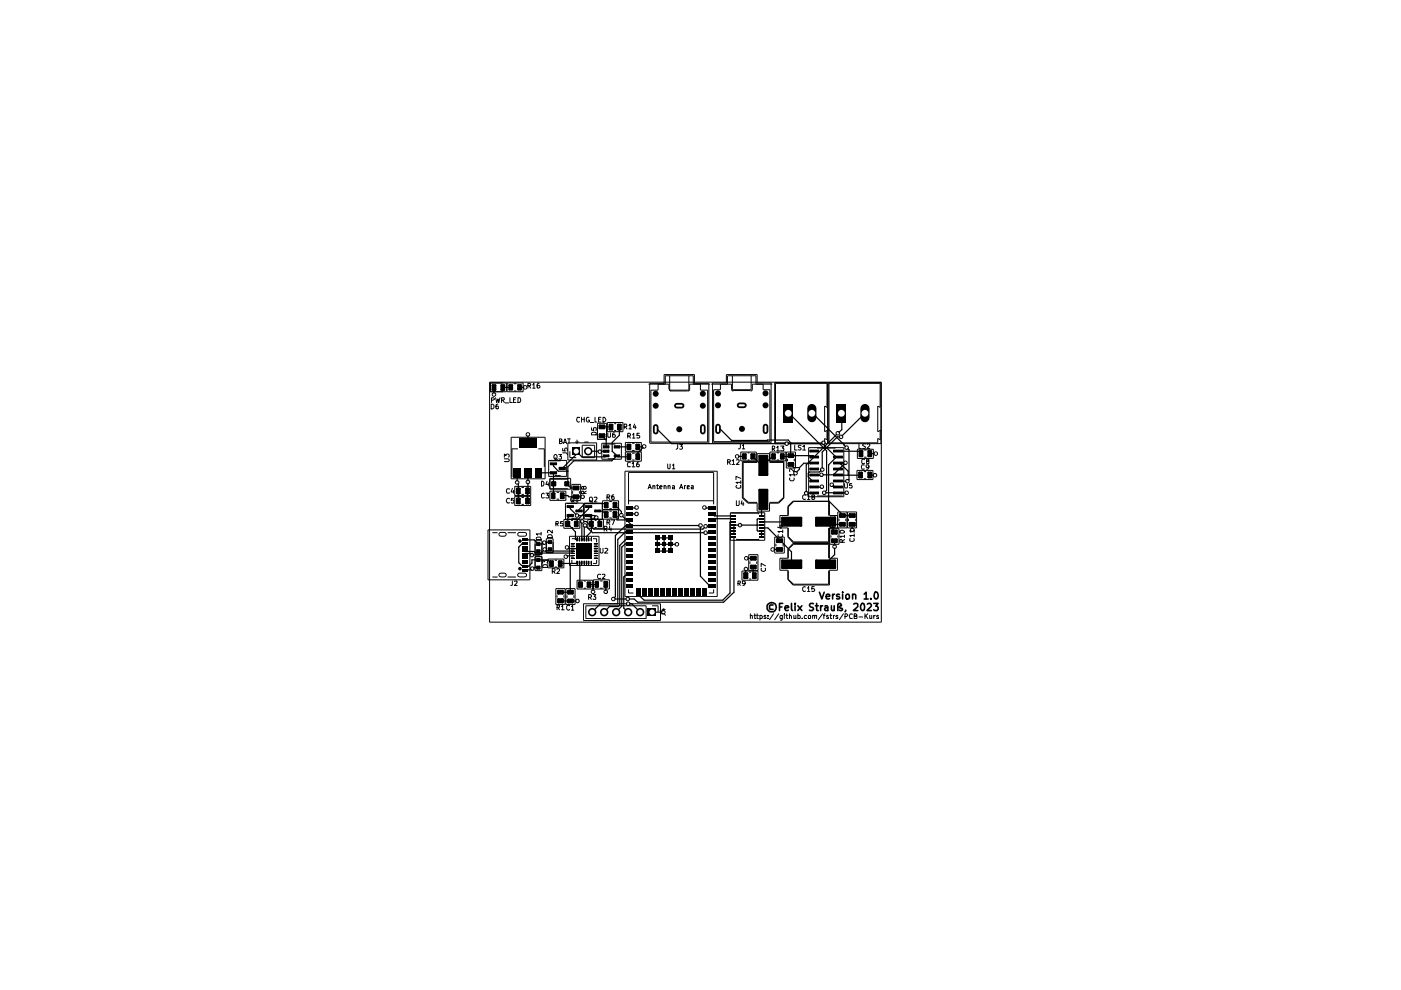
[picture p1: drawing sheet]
<svg xmlns="http://www.w3.org/2000/svg" width="297mm" height="210mm" viewBox="0 0 297 210" stroke-linecap="round" stroke-linejoin="round" font-family="sans-serif">
<g fill="none" stroke="#000" stroke-width=".25">
<path d="M104.7 83.7h.1M104.7 82.1v1.6M106.6 82.1h1.7M110.2 82.1h1.1M111.9 92.1v1.9M117.3 98.4v.4l1.1 1.1h2M124.7 95.7l2.5 .1M127.2 95.8h.1M127.6 92.4l.9 .9v1.4M127.6 90.5h1.9M128.5 96.6l-.2 .3h-4.9l-1.2-1.2v.7l-3 2.9M128.5 95.7l-1.3 .1"/>
<path d="M130.8 96.6l-1.1 1.1h-8l-1.3 1.3v3.4l-.3 .2 1 .9h1.1M130.8 94.7h2.5M130.8 96.6l.2 .3h2.3M131.3 90.5v1.8l-1.5 1.5v1.9l1 .9M135.2 94.7h1.3M136.6 94.7l-1.4 1.3v.9M138.9 90.6l3.5 3.5h32.1l.1-.2v.3l2.7 2.7M152.2 90.5l2.9 2.9 12-.1 .5 .6v2.7M156.3 96.8h1.5M159.6 96.8l1.9 1.9h.3l1.9-1.9h.3M167.1 87.5l8.2 8.1v8.4l-.5 .5h4.7M167.6 96.6l-.1 .2h-1.6"/>
<path d="M167.6 98.5l.7 .6h1.2M167.6 96.6h4.8l.2 .3M169.5 99.1v.4l-.8 .8M172.1 87.5l7.9 7.8v6.4l-.3 .3h-2.1M172.6 98.2h-2.2l-.9 .9M177.3 96.9l-1.6 1.7v7.6l2.9 2.9v.2h1.9M177.3 96.9h.3M177.6 95.7h4.9M178.5 87.5v3.6l-7.6 7.5v6h1.7M183.5 87.5l-5.2 5.1h-.8l-3.2 3.2v3.8l-.6 .5h-2.1l-.2 .2v.8l.9 .9h.3M184.4 96.2h1.3M109.6 100.2v2.1l.3 .2v3.7"/>
<path d="M111.3 116.9h1.9l.4 .4h7.8M111.3 115.2h-.6l-.7 .8v3.3l.6 .6 1.5 .2 .7-.7v-.7h3.4l.7 .8M111.3 114.5h2l.8 .8h1l.5-.3h1M111.9 100.2l-.1 6M114.1 116.9l.4 .4M114.3 100.2h3v4.9M115.7 116.8h5.7M116.6 116.5v.3h-.9l-.2-.3-1.2 1.2h-1.5l-.4-.4h-1.1M117.3 102.6h.1M119.2 105.1h1.2l.2 .2h2.9M120.2 116.1h.1M120.2 116.1l.3 .2h2.9l.5 .5"/>
<path d="M120.9 109.3l-.5 .5v1.3l1.6 1.7v1.6h.3M120.9 107.4v.5l1.4 1.4M120.9 119.5v6.1h-2.1M121.4 117.9h-1.3l-.1 .1M122.3 109.3h.1M122.3 109.3h3.8l1.1 1.2v.6M122.3 119.3l-.1 .2h-3.4M122.9 119.3v4.5l.2 .2M123.3 110.7l.1-.1h.9l1.6 1.6h23.1l.6-.6 1.4-.1M123.4 114.4h.1M123.4 110.7v3.7M123.5 105.3h.1"/>
<path d="M124 111.4h.1M124 111.4l1.6 1.5h25.3l.1-.1M124 111.4l-.1 .2v2.8M124.8 107.4v.5l-2.6 2.7v.5M124.8 109.3l.6 .5v2.9l-1 1v.7M126.7 108.4h1.1l.7 .7M128.5 107.1l-.3-.3h-4.2l-1.2 1.2v.4M130.4 107.1l1.3 1.4v.7l2.3 2.2h14.5v10.8l2 2h.5M130.4 109.1l.4 .5v.6h2.7M133.5 111.5h-.9l-2.1 2v13l-.5 .5h4.5l.7 .7h18.2l2.2-2.1v-11.7M133.5 115.3h-.9l-.8 .7v12.5l-1.2 1.3M133.5 109h1.5"/>
<path d="M133.5 112.8h-.9l-1.6 1.6v13.6h-3.7l-1.7 1.8M133.5 114h-.5l-1.6 1.7v12.6l-.3 .3h-1.9l-1.1 1.2M135 109h.1M135 107.6l-1.5 .1M139.4 114h2.8v2.8h-2.8zM139.4 115.4h4.1M140.8 114v2.8M149.4 107.6l1.6 .1M151 109l.5 .4h4.1M155.6 110.7h-.8v15l-1.6 1.6h-16.6l-1.3-1.2v-.6M155.6 110h-4.3l-.3 .2M156.9 111.3h.1"/>
<path d="M158.2 118.4h1.5M161.5 111.3h-5.9v2M161.5 110.7h6.3M161.5 110h-.8l-.2 .2v2.2l.2 .2h.8v1.3M161.5 111.9h1.3l5 5.1v2.5M161.8 105.9l-.3 .4v3.1M163.8 116.5h1.5M167.8 110.7h.1M172.6 104.6h.1M172.6 100.8l4.1-.1 2.5-2.6-1.6 .1h.5l1.7 1.7v.9M174.2 103.2l-1.6 .1M176.4 102.8l.5 .5h.7"/>
<path d="M177 114.6v3l-2 1.9M177.6 100.8h4.9M177.8 104.5l-.2 .1M178.6 111.2h-3.1l-.5-.5 2 1.8v.4M179.8 100.8h.1M180.7 111.2v1.2M184.4 100.8h1.1M114.1 120.3h-.7l-.8 .5h-1.3M118.8 127.4h3.6M122.4 127.4h.1M124.9 124h1.6M125.7 124v1.5"/>
<path d="M128.4 125.5h.1M128.4 124v1.5M133.2 128h.7l1.8 1.8M133.5 121.7h-.5l-.8 .6v6.6l1 .9M138.3 129.8h2.3M158.2 120.6l-.1 1.4M159.7 120.2v1.6l.2 .2"/>
</g>
<g fill="none" stroke="#000" stroke-width=".21">
<path d="M142 79.7v3h4v-3M155.3 79.7v2.9h4v-2.9M103.8 81h83.1v50.9h-83.1zM104 81.2h3.4v1.9h-3.4zM104.1 85.7l.6 .2v.5l-.3 .3h-.3zM104.2 84.8h.5l.1-.3-.2-.2h-.4v1M105.1 84.3l.2 1 .3-.7 .1 .7 .3-1M105.6 85.7l-.4 .2v.7h.5l-.1-.5h-.4v.2M106.3 84.8h.5l.1-.1-.1-.4h-.5v1M106.6 84.8l.3 .5M106.9 97.3h.8l.2 .2v.2l-.2 .2h-.8M106.9 96.9v-.6l.4 .3 .2-.3 .4 .1v.5"/>
<path d="M107.1 85.4h.8M107.5 81.2h3.4v1.9h-3.4zM108.1 84.3v1h.5M108.4 92.7h7.2v8.8h-7.2zM108.9 84.8h.3M109 82.9h.5M109 81.4h.5M109.4 84.3h-.5v1h.5M109.8 84.3h.4a.58 .58 0 0 1 .2 .7 .58 .58 0 0 1-.6 .3zM109.8 95.2h-1.3v6M111.9 81.8h.5l.1-.4-.1-.1h-.5v1M112.2 81.8l.3 .5"/>
<path d="M112.9 81.6l.3-.3v1M112.9 82.3h.6M114.1 95.2h1.3v3.8M114.3 81.3l-.4 .2v.7l.3 .1 .3-.2-.2-.4h-.3l-.1 .2M116.3 97.6h3.8v3.4h-3.8zM116.6 97.7h2.3M117.5 96.5l.4-.1a.6 .6 0 0 1 0 1h-.2a.6 .6 0 0 1-.2-.9zM117.6 97.1l.6 .4M118.4 96.4h.6l-.3 .4 .3 .1v.4h-.6M118.6 93.6l.5-.1v-.4l-.5-.1v1.1l.6-.2-.1-.3h-.1M119.3 96h.8l.2 .4M119.3 95.1v.5h.5l-.1-.4 .4-.2 .2 .2-.1 .4"/>
<path d="M119.5 94.1l.3-1.1 .3 1.1M119.5 93.8h.6M120.3 93h.6M120.4 93.9h6.1v3.6h-6.1zM120.6 93v1.1M120.8 95.7v1.3h1.4M122 93.7h.8M122.3 93.3v.8M122.9 88.6l-.5-.1a.52 .52 0 0 0-.1 .6 .52 .52 0 0 0 .6 .3M123.3 88.5v1M123.3 88.9h.6M123.4 94.4h2.7v2.6h-2.7z"/>
<path d="M123.9 88.5v1M124 93.7h.7M124.9 88.5h-.4a.54 .54 0 0 0-.2 .7 .54 .54 0 0 0 .7 .2v-.3h-.3M125.1 89.6h.8M125.4 90.7v.5l.5 .1v-.6h.4v.6M125.5 91.8l.4-.2 .4 .1 .1 .5h-1zM126.2 88.5v1h.4M126.7 89.7h1.9v3.4h-1.9zM126.9 88.9h.4M127.4 88.5h-.5v1h.5M127.6 94h4.1v3.4h-4.1zM127.8 88.5h.4l.2 .4-.3 .6h-.3z"/>
<path d="M127.8 94.1h2.7M128.8 89.6h3.3v1.9h-3.3zM128.9 91.8v.9h.5l.1-.9M128.9 97.3h1.6M130.2 91.3h.4M130.2 89.8h.4M130.3 91.8l-.4 .1v.7l.4 .1 .2-.2v-.2l-.3-.2-.3 .2M132.3 90.5l.5-.1 .1-.2-.1-.3h-.5v1M132.5 99.9h19.6v26.6h-19.6zM132.6 95.8h3.4v2h-3.4zM132.6 93.8h3.4v1.9h-3.4zM132.6 90.5l.3 .4"/>
<path d="M133.1 92.5l.5-.1 .1-.3-.2-.2h-.4v1M133.3 90.3l.3-.4v1M133.3 90.9h.6M133.3 92.5l.4 .4M133.6 98.1l-.2-.1a.61 .61 0 0 0-.2 1l.4-.1M134 98.3l.3-.3v1M134 94h.5M134 97.5h.5M134 95.5h.5M134 96.1h.5M134 99h.6M134.1 92.2l.3-.3v1"/>
<path d="M134.1 92.9h.5M134.5 89.9l-.2 .7h.6M134.7 90.3v.6M135.5 98a.64 .64 0 0 0-.5 1h.5l.1-.4-.2-.2-.4 .2M135.6 91.9h-.6v.5h.6v.3l-.1 .2-.5-.1M137.5 81.4h4.3v1.1M137.8 81.3h3v-1.9h6.4v1.9h3.1v12.7h-12.5zM139.5 81.4v1.3h-1.5v11h12v-11h-1.5v-1.3M141.1 81.4v-1.7h5.9v1.7M141.6 98.4v.8l.1 .2 .4-.2v-.8M141.9 82.5l.3 .4h3.6l.4-.4M142.6 98.6l.2-.2v1"/>
<path d="M142.6 99.4h.5M143.7 94.2v.9l-.4 .1M144.1 94.2h.6l-.3 .5h.2l.1 .4-.2 .1h-.4M150.5 81.4h-4.3v1.1M150.8 81.4h4.3v1.1M151 81.2h3v-1.8h6.5v1.8h3v12.7h-12.5zM152.7 81.4v1.2h-1.4v11h11.9v-11h-1.4v-1.2M154.3 98h.5l.1-.4-.6-.1v1M154.3 81.4v-1.7h6v1.7M154.5 98l.4 .5M155.1 82.5l.4 .4M155.2 97.7l.3-.2v1"/>
<path d="M155.2 98.5h.6M155.4 82.8h3.7M156.1 97.5h.6v.4l-.6 .6h.6M157 94.2v.7l-.2 .3h-.3M157.1 95.8h3.3v1.9h-3.3zM157.4 94.5l.2-.3v1M157.4 97.9h3.1v-1.7h2.7v1.7h3v7.7l-1.1 1.1h-1.9v1.7h-2.7v-1.7h-1.9l-1.2-1.1zM157.4 95.2h.5M158.5 97.5h.4M158.5 96h.4M159.5 82.5l-.4 .4M160.5 98h-2.9v7.5l1.1 1h1.8"/>
<path d="M163.2 98h2.9v7.5l-1.1 1h-1.8M163.2 95.8h3.4v1.9h-3.4zM163.7 95.2h.4l.2-.2v-.3l-.6-.1v1M163.7 81.4h-4.2v1.1M163.9 95.2l.4 .4M164.3 81.1h11.1v13h-11.1zM164.4 81.3h10.9v5.1l-.5-.3v5.4l.5-.2v1.9l-.5-.2v.9h-10.4zM164.7 94.9l.2-.3v1M164.7 97.5h.5M164.7 96h.5M164.7 95.6h.6M165.5 94.6h.7l-.3 .4h.2l.1 .2-.1 .4-.6-.1"/>
<path d="M166.7 95.8h2v3.4h-2zM167 97.3v.5M168.4 99.4v.7l-.8-.7-.2 .3 .1 .3M168.4 97.3v.5M168.5 94.4v1h.5M169.8 94.5l-.4-.1-.2 .2 .2 .3 .4 .2-.1 .3-.5-.1M170.2 94.7l.3-.3v1M170.2 95.4h.6M171.4 94.9h7.5v10.4h-7.5zM173.2 95h3.9M175.3 91.3h.1M175.6 81.1h11.2v13h-11.2z"/>
<path d="M175.8 81.3h10.8v5.1l-.5-.3v5.4l.5-.2v1.9l-.5-.2v.9h-10.3zM181.7 99.7h3.4v2h-3.4zM181.8 95.2h3.4v2h-3.4zM182.1 94.1v1h.5M183.1 100h.5M183.2 98.6h-.4l-.2 .4 .2 .5 .4-.1M183.2 96.9h.5M183.2 95.4h.5M183.3 97.5l-.4-.1-.2 .1v.6l.2 .2 .4-.1M183.5 94.1h-.4l-.2 .2 .6 .4v.3l-.6 .1M183.9 97.8l-.2-.1v-.2l.4-.1 .1 .3-.5 .2v.3l.4 .1 .1-.4-.1-.1M183.9 94.2l.1-.1h.2l.2 .4-.6 .6h.6"/>
<path d="M184.2 99l-.2 .1h-.4l.1-.5h.4a.64 .64 0 0 1-.1 .9h-.3M186.6 91.3h.1M103.5 112.4h8.9v10.5h-8.9zM104.4 112.9h1.1M107.6 112.9h1.8M108 103.7h-.6v.4v.4h.6M108 105.7a.5 .5 0 0 0-.5 .2 .5 .5 0 0 0-.1 .6l.3 .2 .3-.1M108.6 103.5l-.2 .8h.6M108.9 105.7h-.4l-.1 .4h.5v.5h-.5M108.9 104v.6M109.1 103.1h3.4v2h-3.4zM109.1 105.2h3.4v2h-3.4z"/>
<path d="M110.6 104.8h.5M110.6 103.4h.5M110.6 105.5h.5M110.6 106.9h.5M113.5 114.6h1.4v3h-1.4zM113.5 118h1.4v3h-1.4zM113.7 114l.3-.1h.5l.2 .5h-1zM114.7 113.2h-1l.3 .3M114.7 112.9v.6M114.8 102h.3l.2 .3v.5l-.2 .2h-.3zM115.1 119.4v-.6l.4 .3 .1-.3h.4v.6M115.1 119.9l.2-.2h.5l.3 .6h-1z"/>
<path d="M115.4 104.7l-.3-.1-.3 .2 .1 .7h.5M115.7 104.6h.6l-.3 .4 .3 .1v.4h-.6M115.8 114.2h1.5v3h-1.5zM116 102l-.3 .7h.6M116.2 113.5l.1-.1h.5l.3 .6h-1zM116.2 118.5h3.3v1.9h-3.3zM116.2 102.4v.6M116.6 101.4h4.4v2.3h-4.4zM116.6 104.1h3.4v2h-3.4zM116.6 101.6h3.8M116.6 103.6h3.8M117.1 112.4v.6l-.6-.6h-.3v.5"/>
<path d="M117.6 100.8h1.3M117.6 118.8h.5M117.9 111.1l.5-.1v-.3l-.5-.1v.9M118 104.4h.5M118 105.8h.5M118.1 111.1l.3 .4M119.3 110.6h-.4l-.1 .4h.5v.5l-.5-.1M119.5 110.2h3.4v1.8h-3.4zM119.9 106.7h3.8v3.4h-3.8zM120.1 106.8h2.3M120.7 113.7h6.3v6.2h-6.3zM121.1 115.2h.7v.2h-.7z"/>
<path d="M121.1 117.3h.7zM121.1 118.3l.7 .1zM121.1 111.8h.4M121.1 110.3h.4M121.1 116.2h.7v.2h-.7zM121.1 115.7h.7v.2h-.7zM121.1 116.8h.7v.1h-.7zM121.1 117.8l.7 .1zM121.2 105.4h.3l.2 .2v.7l-.5 .1a.66 .66 0 0 1 0-1zM121.2 109.9h1.2M121.2 106.2l.6 .3M121.2 102.7h1.9v3.4h-1.9z"/>
<path d="M121.2 114.2h.8M121.2 118.7v.8h.8M121.4 104.1v.5M122.1 105.7l.2-.3v1M122.1 106.4h.5M122.3 119h.1v.6h-.1zM122.3 114h.1v.7h-.1zM122.8 114h.1v.7h-.1zM122.8 119h.1v.6h-.1zM122.9 104.1v.5M123.3 114h.1v.7h-.1zM123.3 119h.1v.6h-.1z"/>
<path d="M123.7 103.4l.2-.3h.2l.2 .3-.1 .3h-.4l-.1-.5-.3-.1-.1 .3 .1 .3h.2l.1-.2M123.8 104.6v-.4l-.4-.1-.1 .5h1M123.8 119h.2v.6h-.2zM123.8 114h.2v.7h-.2zM123.9 106.7h3.8v3.4h-3.8zM124.1 106.8h2.3M124.3 104.1l-.5 .4M124.3 119h.2v.6h-.2zM124.3 114h.2v.7h-.2zM124.6 110.2h3.3v1.8h-3.3zM124.8 119l.1 .6zM124.8 114l.1 .7z"/>
<path d="M125 105.6l.1-.2h.4a.66 .66 0 0 1-.1 1l-.4-.1zM125.1 106.2l.5 .3M125.1 109.9h1.3M125.3 119l.1 .6zM125.3 114l.1 .7zM125.7 114.2h.8v.8M126 105.5l.5-.1 .1 .2-.6 .8h.6M126 115.2h.7v.2h-.7zM126 115.7h.7v.2h-.7zM126 116.2h.7v.2h-.7zM126 116.8h.7v.1h-.7zM126 117.3h.7z"/>
<path d="M126 117.8l.7 .1zM126 118.3l.7 .1zM126.1 111.8h.4M126.1 110.3h.4M126.5 118.7v.8h-.8M127.3 116.2v.9l.1 .2 .4-.2v-.9M127.8 108.1h3.3v2h-3.3zM127.8 106.2h3.3v1.8h-3.3zM128.1 112.1h.5l.1-.4-.6-.1v1M128.3 116.3l.3-.1 .3 .3-.7 .8h.7M128.4 112.1l.3 .5M128.7 110.7h.5l.1-.4-.6-.1v1.1"/>
<path d="M128.7 105.4h.5l.1-.3-.2-.2h-.4v1M128.9 110.7l.4 .6M128.9 105.4l.4 .5M129.2 108.4h.5M129.2 106.3h.5M129.2 109.8h.5M129.2 107.9h.5M129.3 111.5l-.2 .8h.6M129.5 111.9v.7M129.6 110.2h.7l-.4 1.1M130.1 104.9l-.4 .3v.6h.5v-.4l-.2-.2-.3 .3M133.3 106.2h18"/>
<path d="M133.3 106.9v-6.7h18v6.7M137.4 103.6l.4-.9 .3 .9M137.5 103.4h.5M138.4 103.1l.2-.1h.3v.6M138.4 103v.6M139.2 103h.4M139.4 102.7v.9h.2M139.9 103.3l.5-.1-.2-.2-.3 .1v.4l.4 .1M140.8 103.1l.1-.1 .3 .1v.5M140.8 103v.6M141.6 103.1l.2-.1h.3v.6M141.6 103v.6"/>
<path d="M142.6 103h.4v.6h-.4v-.3l.4-.1M144.1 103.6l.3-.9 .4 .9M144.2 103.4h.5M145.1 103v.6M145.4 103l-.3 .2M145.7 103.3l.4-.1-.1-.2h-.3v.6h.4M146.6 103h.4v.6h-.4v-.3l.4-.1M154.9 108.7h7.2v5.9h-7.2zM155.1 108.8h5.7v.2M156.1 106.2l.1 1h.3l.2-.2v-.8M156.2 103l-.2 .1a.61 .61 0 0 0 1.1 .3l-.1-.4M156.2 114.3h4.7"/>
<path d="M157.1 102.3h-1.1l.4 .2M157.1 101.4l-1.1-.4v.7M157.1 101.9v.6M157.3 106.2l-.2 .6h.6M157.6 106.5v.7M158.7 117.6h2v3.4h-2zM159 119v.5M160.4 119v.5M162.3 120l-.9-.5v.6M164.3 113.9h2v3.4h-2zM164.5 115.3v.5M165 113.4a.45 .45 0 0 0 .4 .6 .45 .45 0 0 0 .5-.6"/>
<path d="M165.3 111.5h.6M165.6 111.3v.7l-.8-.2M165.9 112.7h-1l.3 .2M165.9 112.4v.5M166 115.3v.5M167 107.4l1.1-1.1h7.8v3h1.6v2.6h-1.6v3.2h-7.8l-1.1-1.2v-2h-1.6v-2.6h1.6zM167.1 118.4v-2l1.1-1h7.5v3M167.1 109.3v-1.9l1.1-1.1h7.5v3M167.1 111.9v1.9l1.1 1.1h7.5v-3M167.5 101.3l-.1 .3 .2 .3h.5l.3-.3-.1-.3M168.1 115.2h7.8v3.2h1.6v2.5h-1.6v3.1h-7.8l-1.1-1.1v-2h-1.6v-2.5h1.6v-2zM168.4 100.7h-1l.2 .2"/>
<path d="M168.4 100.4v.5M170.8 105l-.3-.1-.3 .3v.5l.3 .2 .3-.1M171.2 105.2l.2-.3v1M171.2 105.9h.5M172.3 105.3l-.2-.1v-.2a.3 .3 0 0 1 .4-.1 .3 .3 0 0 1 .1 .3l-.5 .2v.4l.2 .1 .4-.2v-.2l-.2-.2M173.2 105.2h5.4M175.9 112.1h2v3.3h-2zM176.2 113.5v.5M176.5 111.8v-.5h-.3l-.2 .5h1M177 110.6h-1l.4 .3M177 109.6h-1l.4 .4M177 111.3l-.5 .3"/>
<path d="M177 109.4v.6M177 110.3v.6M177.6 108.5h2v3.4h-2zM177.6 113.5v.5M177.9 110v.5M178.1 112.6a.63 .63 0 0 1 1 .2l-.3 .2h-.6l-.1-.1zM178.6 115v-.4l-.2-.2-.3 .1v.5h1M179.1 102.5v.8l.1 .2 .5-.1v-.9M179.1 113.7h-1l.2 .3M179.1 114.4l-.5 .3M179.1 113.5v.5M179.3 110v.5"/>
<path d="M179.7 108.5h1.9v3.4h-1.9zM179.9 110v.5M180.3 114.2l-.1 .4 .4 .2 .5-.2-.1-.4M180.6 102.5h-.4l-.1 .5 .4-.1 .2 .1-.1 .5-.5-.1M181.1 113.5h-.9l.2 .3M181.1 112.5h-.9l.2 .4M181.1 112.3v.6M181.1 113.2v.6M181.4 110v.5M183.1 101.5h.5M104.4 122.3h1.1M107.6 122.3h1.8"/>
<path d="M108.6 123.2v.8l-.3 .1M109.1 123.3l.5-.1v.2l-.5 .7h.5M117.1 121.2h.4l.2-.5-.2-.1h-.4v1M117.3 121.2l.4 .4M117.6 120.2h.5M117.9 124.8h1.9v3.4h-1.9zM118.1 120.7l.1-.1h.2l.2 .4-.6 .6h.6M118.1 128.8h.4l.1-.4-.5-.1v1M118.1 126.2v.5M118.3 128.8l.3 .5M119 128.6l.3-.3v1M119 129.3h.6"/>
<path d="M119.5 126.2v.5M120 124.8h1.9v3.4h-1.9zM120.2 126.2v.5M120.7 128.4h-.4l-.2 .2v.5l.4 .3 .2-.2M121.2 128.6l.2-.2v1M121.2 129.4h.5M121.7 126.2v.5M122.3 123h3.3v1.9h-3.3zM123.7 128h16.3v3.6h-16.3zM123.8 123.2h.4M123.8 124.7h.4M124.2 128.4h12.8v2.7h-12.8z"/>
<path d="M124.8 126.7l.6-.1v-.4l-.2-.1h-.4v1M125.1 126.7l.3 .4M125.7 126.1h.6l-.3 .4 .3 .1v.4h-.6M125.8 122.9h3.4v2h-3.4zM127.3 123.2h.5M127.3 124.7h.5M127.3 121.8h-.4a.55 .55 0 0 0 0 .9l.4-.1M127.7 121.8h.5l.1 .1-.6 .8h.6M133.3 125v.7h1M138.3 128.4h1.2v1.4M140 130.1h.9l.2 .4M140.4 129.2h.7"/>
<path d="M140.7 129v.7l-.7-.2M151.3 125v.7h-1M156.5 123.7l.5-.1v-.3l-.5-.1v.9M156.6 123.7l.4 .4M157.3 121.1h3.4v1.9h-3.4zM158 123.6l-.3 .2-.3-.1v-.4l.4-.1a.62 .62 0 0 1-.1 .9h-.2M158.8 121.3h.5M158.8 122.8h.5M159.1 130.6h.4v.5M159.1 130.1v1M159.9 130.5h.4M160 130.1v1h.3"/>
<path d="M160.4 130.5h.4M160.5 130.1v1h.3M161.1 130.6l.4-.1 .1 .2-.1 .4h-.4M161.1 130.5v1M161.5 120.5l-.1 .4a.55 .55 0 0 0 .9 0l-.1-.4M162.4 130.6l-.3-.1-.1 .1 .4 .3v.2h-.4M162.8 131.1h.1M162.8 130.6h.1M164 130.1l-.8 1.3M165.1 130.1l-.8 1.3M165.9 130.5v.8l-.1 .2h-.4M165.9 130.6l-.4-.1-.1 .2v.4h.5"/>
<path d="M166.3 130.1v.2M166.3 130.5v.6M166.6 130.5h.4M166.8 130.1v1h.2M167.1 121v1.9l1.1 1h7.5v-2.9M167.4 130.6l.2-.1 .2 .1v.5M167.4 130.1v1M168.3 130.5v.6h.4M168.7 130.5v.6M169.2 130.1v1h.4v-.5h-.4M170.1 131.1h.1M170.8 124.5l-.3-.1-.3 .2v.5l.1 .3 .5-.1"/>
<path d="M171 130.6l-.3-.1-.2 .2 .1 .4h.4M171.2 124.7l.2-.3v1M171.2 125.4h.5M171.4 130.6h.5l-.1 .5h-.4zM172.3 130.6h.4v.5M172.3 130.5v.6M172.6 124.4h-.5v.5l.5-.1 .1 .4-.1 .2-.5-.1M172.7 130.6l.2-.1 .2 .1v.5M174.4 130.1l-.9 1.3M174.6 130.5h.3M174.9 130.1l-.2 .2v.8M175.6 130.6l-.3-.1v.3h.2l.2 .3h-.4"/>
<path d="M175.9 130.5h.5M176.1 130.1v1h.3M176.7 130.5v.6M177 130.5l-.3 .1v.1M177.6 130.6l-.2-.1-.2 .1 .4 .3v.2h-.4M178.8 130.1l-.8 1.3M179.2 130.7h.3l.2-.3-.2-.3h-.3v1M180.7 130.3v-.1a.52 .52 0 0 0-.6 .3 .52 .52 0 0 0 .2 .6h.4M181.1 130.6l.6-.1-.3-.4h-.3v1h.5l.1-.4-.3-.1M182.1 130.8h.8M183.4 130.1v1M183.6 130.6l.4 .5"/>
<path d="M184 130.1l-.6 .6M184.4 130.5v.6h.4M184.8 130.5v.6M185.3 130.5v.6M185.6 130.5l-.3 .2M186.3 130.6l-.3-.1-.2 .1 .5 .3v.2h-.5"/>
<circle cx="104.7" cy="83.6" r=".38"/>
<circle cx="111.3" cy="82.1" r=".38"/>
<circle cx="111.9" cy="92.1" r=".38"/>
<circle cx="127.2" cy="95.8" r=".38"/>
<circle cx="136.6" cy="94.7" r=".38"/>
<circle cx="156.3" cy="96.8" r=".38"/>
<circle cx="166.8" cy="94.1" r=".38"/>
<circle cx="174.3" cy="99.6" r=".38"/>
<circle cx="174.6" cy="93.9" r=".38"/>
<circle cx="177.6" cy="91.9" r=".38"/>
<circle cx="178.3" cy="92.6" r=".38"/>
<circle cx="179.2" cy="98.1" r=".38"/>
<circle cx="179.5" cy="94.9" r=".38"/>
<circle cx="185.7" cy="96.2" r=".38"/>
<circle cx="109.6" cy="102.3" r=".38"/>
<circle cx="111.9" cy="102.2" r=".38"/>
<circle cx="112.8" cy="117.7" r=".38"/>
<circle cx="115.4" cy="115.1" r=".38"/>
<circle cx="115.5" cy="116.5" r=".38"/>
<circle cx="120" cy="118" r=".38"/>
<circle cx="120.2" cy="116.1" r=".38"/>
<circle cx="122.3" cy="109.3" r=".38"/>
<circle cx="123.4" cy="110.6" r=".38"/>
<circle cx="123.5" cy="105.3" r=".38"/>
<circle cx="124" cy="111.4" r=".38"/>
<circle cx="126.4" cy="109.7" r=".38"/>
<circle cx="131.7" cy="109.2" r=".38"/>
<circle cx="135" cy="109" r=".38"/>
<circle cx="135" cy="107.6" r=".38"/>
<circle cx="143.5" cy="115.4" r=".38"/>
<circle cx="148.5" cy="111.4" r=".38"/>
<circle cx="149.3" cy="107.6" r=".38"/>
<circle cx="149.6" cy="112.9" r=".38"/>
<circle cx="149.6" cy="111.6" r=".38"/>
<circle cx="156.9" cy="111.3" r=".38"/>
<circle cx="158.2" cy="118.4" r=".38"/>
<circle cx="163.8" cy="116.5" r=".38"/>
<circle cx="168.7" cy="100.3" r=".38"/>
<circle cx="170.9" cy="104.6" r=".38"/>
<circle cx="174.2" cy="100.7" r=".38"/>
<circle cx="174.2" cy="103.2" r=".38"/>
<circle cx="174.7" cy="104.5" r=".38"/>
<circle cx="176.4" cy="102.8" r=".38"/>
<circle cx="177" cy="115.9" r=".38"/>
<circle cx="179.5" cy="104.5" r=".38"/>
<circle cx="179.7" cy="102" r=".38"/>
<circle cx="180.7" cy="112.4" r=".38"/>
<circle cx="185.5" cy="100.8" r=".38"/>
<circle cx="112.9" cy="120.6" r=".38"/>
<circle cx="122.4" cy="127.4" r=".38"/>
<circle cx="125.7" cy="125.5" r=".38"/>
<circle cx="128.4" cy="125.5" r=".38"/>
<circle cx="130" cy="127" r=".38"/>
<circle cx="133.1" cy="127" r=".38"/>
<circle cx="133.2" cy="128" r=".38"/>
<circle cx="140.6" cy="129.8" r=".38"/>
<circle cx="158.2" cy="120.6" r=".38"/>
</g>
<g fill="none" stroke="#000" stroke-width=".34">
<path d="M116.8 98.2h1.1v.3h-1.1zM118.6 99.1h1.2v.4h-1.2zM128 94.6h1v.3h-1zM128 95.5h1v.3h-1zM128 96.5h1v.3h-1zM130.3 94.6h1v.3h-1zM130.3 96.5h1v.3h-1zM171.8 98h1.7v.3h-1.7zM171.8 95.5h1.7v.3h-1.7zM171.8 96.8h1.7v.2h-1.7zM171.8 99.3h1.7v.3h-1.7zM176.8 98h1.8v.3h-1.8z"/>
<path d="M176.8 95.5h1.8v.3h-1.8zM176.8 96.8h1.8v.2h-1.8zM176.8 99.3h1.8v.3h-1.8zM116.8 100.1h1.1v.3h-1.1zM120.3 107.3h1.2v.2h-1.2zM120.3 109.1h1.2v.4h-1.2zM122.2 108.2h1.2v.3h-1.2zM124.2 107.3h1.2v.2h-1.2zM124.2 109.1h1.2v.4h-1.2zM126.2 108.2h1.1v.3h-1.1zM171.8 100.6h1.7v.2h-1.7zM171.8 101.9h1.7v.2h-1.7z"/>
<path d="M171.8 103.1h1.7v.3h-1.7zM171.8 104.4h1.7v.2h-1.7zM176.8 104.4h1.8v.2h-1.8zM176.8 100.6h1.8v.2h-1.8zM176.8 101.9h1.8v.2h-1.8zM176.8 103.1h1.8v.3h-1.8zM163.9 128.3h-.6l-.1 .1v.6l.1 .2h.6M165.3 128.7h.5M165.9 127.9h-.6v1.6M166.5 128.9l.7-.1-.1-.3-.4-.1-.2 .3v.7h.6M167.8 127.9v1.3l.3 .3M168.6 127.9v.2"/>
<path d="M168.6 128.4v1.1M169.2 128.4l.8 1.1M170 128.4l-.8 1.1M172.5 128l-.6-.1-.3 .4 .3 .4 .5 .2 .1 .3-.3 .3-.6-.1M172.9 128.4h.6M173.1 127.9v1.5l.4 .1M173.7 125.6l.5 1.4 .6-1.4M174 128.4v1.1M174.4 128.4l-.3 .1-.1 .3M174.9 128.5h.5l.1 1M175.2 126.5l.7-.1v-.3l-.5-.1-.2 .2v.6l.2 .2 .5-.1M175.5 128.8l-.5 .1-.2 .2 .2 .4 .5-.1"/>
<path d="M176.3 128.4l.1 1 .3 .1 .2-.2M176.5 126v1M176.9 128.4v1.1M177 126l-.5 .3M178 126.1a.33 .33 0 0 0-.5-.1 .33 .33 0 0 0 0 .5l.5 .1 .1 .2-.3 .2-.4-.1M178 129.4l.4 .1 .2-.3-.6-.4 .1-.3 .3-.1a.43 .43 0 0 0-.2-.4 .43 .43 0 0 0-.5 0l-.1 1.5M178.6 125.6h.1M178.6 126v1M179.3 129.4l-.1 .3M179.4 126.2l.2-.2 .4 .1v.8h-.6zM180.8 126.2l.1-.2 .5 .1v.9M180.8 126v1"/>
<path d="M181 128.1l.3-.2 .5 .1 .1 .6-1 .9h1M182.8 127.9a.89 .89 0 0 1 .3 1.5l-.1 .1a.88 .88 0 0 1-.2-1.6zM183.2 126l.4-.4v1.4M183.2 127h.9M183.9 128.1l.6-.2 .2 .5-.9 1.1h.9M184.7 126.9v.1M185.3 127.9h.9l-.5 .6h.2l.3 .3v.4l-.3 .3-.6-.2M185.5 125.6h.4a.84 .84 0 0 1-.2 1.4 1.04 1.04 0 0 1-.2-1.4z"/>
<circle cx="163.6" cy="128.8" r="1"/>
</g>
<g fill="#000">
<path d="M104.5 81.7h.5v.9h-.5zM106.3 81.7h.5v.9h-.5zM108 81.7h.5v.9h-.5zM109.9 81.7h.5v.9h-.5zM110.1 93h3.8v1.9h-3.8zM116.8 98.2h1.1v.3h-1.1zM118.6 99.1h1.2v.4h-1.2zM121.3 94.8h1.7v1.7h-1.7zM127.2 92.1h.9v.5h-.9zM127.2 90.3h.9v.5h-.9zM128 94.6h1v.3h-1zM128 95.5h1v.3h-1z"/>
<path d="M128 96.5h1v.3h-1zM129.3 90.1h.5v.9h-.5zM130.3 96.5h1v.3h-1zM130.3 94.6h1v.3h-1zM131.1 90.1h.5v.9h-.5zM133.1 96.4h.5v.9h-.5zM133.1 94.3h.5v.9h-.5zM135 96.4h.5v.9h-.5zM135 94.3h.5v.9h-.5zM157.6 96.4h.5v.8h-.5zM159.3 96.4h.6v.8h-.6zM163.7 96.4h.6v.8h-.6z"/>
<path d="M165.6 96.4h.5v.8h-.5zM166.1 85.6h2v4h-2zM167.2 98.2h.9v.5h-.9zM167.2 96.4h.9v.5h-.9zM171.8 98h1.7v.3h-1.7zM171.8 95.5h1.7v.3h-1.7zM171.8 96.8h1.7v.2h-1.7zM171.8 99.3h1.7v.3h-1.7zM176.8 99.3h1.8v.3h-1.8zM176.8 98h1.8v.3h-1.8zM176.8 96.8h1.8v.2h-1.8zM176.8 95.5h1.8v.3h-1.8z"/>
<path d="M177.4 85.6h2v4h-2zM182.3 95.7h.5v1h-.5zM184.1 95.7h.6v1h-.6zM108.9 99.2h1.5v2.1h-1.5zM109.6 105.7h.6v1h-.6zM109.6 103.6h.6v1h-.6zM110.7 114.1h1.1v.6h-1.1zM110.7 115h1.1v.6h-1.1zM110.7 116.2h1.1v.3h-1.1zM110.7 117.3h1.1v.2h-1.1zM110.7 117.8h1.1v.2h-1.1zM110.7 118.7h1.1v.3h-1.1z"/>
<path d="M110.7 119.2h1.1v.3h-1.1zM110.7 118.3h1.1v.2h-1.1zM110.7 116.8h1.1v.2h-1.1zM110.7 115.7h1.1v.4h-1.1zM111.2 99.2h1.5v2.1h-1.5zM111.6 105.7h.5v1h-.5zM111.6 103.6h.5v1h-.5zM113.5 99.2h1.5v2.1h-1.5zM113.9 115.1h.5v.5h-.5zM113.9 116.7h.5v.5h-.5zM113.9 118.5h.5v.5h-.5zM116.3 116.2h.5v.5h-.5z"/>
<path d="M116.3 114.7h.5v.4h-.5zM116.7 119h.5v1h-.5zM116.8 100.1h1.1v.3h-1.1zM117.1 102.3h.6v.6h-.6zM117.1 104.6h.4v1h-.4zM118.5 119h.5v1h-.5zM119 104.6h.5v1h-.5zM119.9 102.3h.6v.6h-.6zM120.1 110.7h.5v.8h-.5zM120.3 107.3h1.2v.2h-1.2zM120.3 109.1h1.2v.4h-1.2zM121.1 116.2h.7v.2h-.7z"/>
<path d="M121.1 116.8h.7v.1h-.7zM121.1 117.3h.7zM121.1 117.8l.7 .1zM121.1 118.3l.7 .1zM121.1 115.2h.7v.2h-.7zM121.1 115.7h.7v.2h-.7zM121.7 103.2h.9v.5h-.9zM121.7 105.1h.9v.5h-.9zM121.9 110.7h.5v.8h-.5zM122.2 108.2h1.2v.3h-1.2zM122.2 115.1h3.4v3.4h-3.4zM122.3 119h.1v.6h-.1z"/>
<path d="M122.3 114h.1v.7h-.1zM122.8 119h.1v.6h-.1zM122.8 114h.1v.7h-.1zM123.3 119h.1v.6h-.1zM123.3 114h.1v.7h-.1zM123.8 119h.2v.6h-.2zM123.8 114h.2v.7h-.2zM124.2 107.3h1.2v.2h-1.2zM124.2 109.1h1.2v.4h-1.2zM124.3 119h.2v.6h-.2zM124.3 114h.2v.7h-.2zM124.8 119l.1 .6z"/>
<path d="M124.8 114l.1 .7zM125.1 110.7h.5v.8h-.5zM125.3 119l.1 .6zM125.3 114l.1 .7zM126 118.3l.7 .1zM126 117.8l.7 .1zM126 117.3h.7zM126 116.8h.7v.1h-.7zM126 116.2h.7v.2h-.7zM126 115.7h.7v.2h-.7zM126 115.2h.7v.2h-.7zM126.2 108.2h1.1v.3h-1.1z"/>
<path d="M126.9 110.7h.5v.8h-.5zM128.3 106.7h.5v.8h-.5zM128.3 108.6h.5v1h-.5zM130.1 106.7h.5v.8h-.5zM130.1 108.6h.5v1h-.5zM132.8 113.6h1.5v.9h-1.5zM132.8 114.9h1.5v.8h-1.5zM132.8 116.2h1.5v.8h-1.5zM132.8 117.4h1.5v.9h-1.5zM132.8 118.7h1.5v.8h-1.5zM132.8 107.3h1.5v.8h-1.5zM132.8 108.5h1.5v.9h-1.5z"/>
<path d="M132.8 109.8h1.5v.9h-1.5zM132.8 111.1h1.5v.8h-1.5zM132.8 112.4h1.5v.8h-1.5zM138.9 113.5h1v1h-1zM138.9 115h1v.8h-1zM138.9 116.3h1v1h-1zM140.4 115h.8v.8h-.8zM140.4 116.3h.8v1h-.8zM140.4 113.5h.8v1h-.8zM141.7 113.5h1v1h-1zM141.7 115h1v.8h-1zM141.7 116.3h1v1h-1z"/>
<path d="M150.3 118.7h1.5v.8h-1.5zM150.3 117.4h1.5v.9h-1.5zM150.3 116.2h1.5v.8h-1.5zM150.3 114.9h1.5v.8h-1.5zM150.3 113.6h1.5v.9h-1.5zM150.3 112.4h1.5v.8h-1.5zM150.3 111.1h1.5v.8h-1.5zM150.3 109.8h1.5v.9h-1.5zM150.3 108.5h1.5v.9h-1.5zM150.3 107.3h1.5v.8h-1.5zM155.1 109.1h1v.5h-1zM155.1 109.8h1v.4h-1z"/>
<path d="M155.1 110.5h1v.3h-1zM155.1 111.1h1v.4h-1zM155.1 111.8h1v.4h-1zM155.1 112.4h1v.4h-1zM155.1 113h1v.5h-1zM155.1 113.7h1v.4h-1zM159.3 118.1h.9v.5h-.9zM161 113.7h.9v.4h-.9zM161 113h.9v.5h-.9zM161 112.4h.9v.4h-.9zM161 111.8h.9v.4h-.9zM161 111.1h.9v.4h-.9z"/>
<path d="M161 110.5h.9v.3h-.9zM161 109.8h.9v.4h-.9zM161 109.1h.9v.5h-.9zM161 103.9h1.6v4h-1.6zM161 96.7h1.6v4h-1.6zM164.8 116.2h1v.6h-1zM164.8 114.4h1v.5h-1zM165.9 109.8h3.9v1.6h-3.9zM171.8 100.6h1.7v.2h-1.7zM171.8 101.9h1.7v.2h-1.7zM171.8 103.1h1.7v.3h-1.7zM171.8 104.4h1.7v.2h-1.7z"/>
<path d="M173.1 109.8h3.9v1.6h-3.9zM176.4 114.4h1v.5h-1zM176.4 112.5h1v.6h-1zM176.8 104.4h1.8v.2h-1.8zM176.8 103.1h1.8v.3h-1.8zM176.8 101.9h1.8v.2h-1.8zM176.8 100.6h1.8v.2h-1.8zM178.1 110.9h1v.5h-1zM178.1 109.1h1v.5h-1zM180.2 109.1h1v.5h-1zM180.2 110.9h1v.5h-1zM182.2 100.2h.5v1h-.5z"/>
<path d="M184.1 100.2h.6v1h-.6zM110.7 120.6h1.1v.6h-1.1zM110.7 119.7h1.1v.6h-1.1zM113.9 120.1h.5v.5h-.5zM118.4 125.3h.9v.5h-.9zM118.4 127.1h.9v.6h-.9zM120.5 127.2h.9v.5h-.9zM120.5 125.3h.9v.5h-.9zM122.8 123.5h.6v.9h-.6zM124.6 123.5h.5v.9h-.5zM126.3 123.4h.4v1h-.4zM128.2 123.4h.5v1h-.5z"/>
<path d="M132.8 120h1.5v.8h-1.5zM132.8 121.2h1.5v.9h-1.5zM132.8 122.5h1.5v.9h-1.5zM132.8 123.8h1.5v.8h-1.5zM134.9 124.7h.9v1.5h-.9zM136.1 124.7h1v1.5h-1zM137.3 128.9h1.8v1.7h-1.8zM137.4 124.7h.9v1.5h-.9zM138.7 124.7h.9v1.5h-.9zM140 124.7h.9v1.5h-.9zM141.2 124.7h1v1.5h-1zM142.5 124.7h.9v1.5h-.9z"/>
<path d="M143.8 124.7h.9v1.5h-.9zM145 124.7h1v1.5h-1zM146.3 124.7h.9v1.5h-.9zM147.6 124.7h.9v1.5h-.9zM148.8 124.7h1v1.5h-1zM150.3 123.8h1.5v.8h-1.5zM150.3 122.5h1.5v.9h-1.5zM150.3 121.2h1.5v.9h-1.5zM150.3 120h1.5v.8h-1.5zM157.8 121.6h.6v.9h-.6zM159.3 120h.9v.5h-.9zM159.7 121.6h.5v.9h-.5z"/>
<path d="M165.9 118.9h3.9v1.5h-3.9zM173.1 118.9h3.9v1.5h-3.9z"/>
<circle cx="124.7" cy="95.7" r=".89"/>
<circle cx="139" cy="86" r=".64"/>
<circle cx="139" cy="83.5" r=".64"/>
<circle cx="144" cy="91" r=".64"/>
<circle cx="149" cy="86" r=".64"/>
<circle cx="149" cy="83.5" r=".64"/>
<circle cx="152.2" cy="83.4" r=".64"/>
<circle cx="152.2" cy="85.9" r=".64"/>
<circle cx="157.3" cy="90.9" r=".64"/>
<circle cx="162.3" cy="83.4" r=".64"/>
<circle cx="162.3" cy="85.9" r=".64"/>
<circle cx="110.2" cy="114.7" r=".38"/>
<circle cx="110.2" cy="120.6" r=".38"/>
<circle cx="125.6" cy="129.8" r=".89"/>
<circle cx="128.1" cy="129.8" r=".89"/>
<circle cx="130.6" cy="129.8" r=".89"/>
<circle cx="133.2" cy="129.8" r=".89"/>
<circle cx="135.7" cy="129.8" r=".89"/>
</g>
<path d="M113.9 115.1h.5v.5h-.5zM113.9 116.7h.5v.5h-.5zM113.9 118.5h.5v.5h-.5zM116.3 114.7h.5v.4h-.5zM116.3 116.2h.5v.5h-.5zM113.9 120.1h.5v.5h-.5z" fill="none" stroke="#000" stroke-width=".42"/>
<g fill="none" stroke="#000" stroke-width=".51">
<path d="M104.5 81.7h.5v.9h-.5zM106.3 81.7h.5v.9h-.5zM108 81.7h.5v.8h-.5zM109.9 81.7h.5v.8h-.5zM127.2 90.3h.9v.5h-.9zM127.2 92.1h.9v.5h-.9zM129.3 90.1h.5v.9h-.5zM131.1 90.1h.5v.9h-.5zM133.1 96.4h.5v.9h-.5zM133.1 94.3h.5v.9h-.5zM135 96.4h.5v.9h-.5zM135 94.3h.5v.9h-.5z"/>
<path d="M157.6 96.4h.5v.8h-.5zM159.3 96.4h.6v.8h-.6zM161 96.7h1.6v4h-1.6zM163.7 96.4h.6v.8h-.6zM165.6 96.4h.5v.8h-.5zM167.2 96.4h.9v.5h-.9zM167.2 98.2h.9v.5h-.9zM182.3 95.7h.5v1h-.5zM184.1 95.7h.6v1h-.6zM109.6 105.7h.6v1h-.6zM109.6 103.6h.6v1h-.6zM111.6 105.7h.5v1h-.5z"/>
<path d="M111.6 103.6h.5v1h-.5zM116.7 119h.5v1h-.5zM117.1 102.3h.6v.6h-.6zM117.1 104.6h.4v1h-.4zM118.5 119h.5v1h-.5zM119 104.6h.5v1h-.5zM119.9 102.3h.6v.6h-.6zM120.1 110.7h.5v.8h-.5zM121.7 105.1h.9v.5h-.9zM121.7 103.2h.9v.5h-.9zM121.9 110.7h.5v.8h-.5zM125.1 110.7h.5v.8h-.5z"/>
<path d="M126.9 110.7h.5v.8h-.5zM128.3 106.7h.5v.8h-.5zM128.3 108.6h.5v1h-.5zM130.1 106.7h.5v.8h-.5zM130.1 108.6h.5v1h-.5zM159.3 118.1h.9v.5h-.9zM159.3 120h.9v.5h-.9zM161 103.9h1.6v4h-1.6zM164.8 114.4h1v.5h-1zM164.8 116.2h1v.6h-1zM165.9 109.8h3.9v1.6h-3.9zM165.9 118.9h3.9v1.5h-3.9z"/>
<path d="M173.1 109.8h3.9v1.6h-3.9zM173.1 118.9h3.9v1.5h-3.9zM176.4 112.5h1v.6h-1zM176.4 114.4h1v.5h-1zM178.1 110.9h1v.5h-1zM178.1 109.1h1v.5h-1zM180.2 110.9h1v.5h-1zM180.2 109.1h1v.5h-1zM182.2 100.2h.5v1h-.5zM184.1 100.2h.6v1h-.6zM118.4 127.1h.9v.6h-.9zM118.4 125.3h.9v.5h-.9z"/>
<path d="M120.5 125.3h.9v.5h-.9zM120.5 127.2h.9v.5h-.9zM122.8 123.5h.6v.9h-.6zM124.6 123.5h.5v.9h-.5zM126.3 123.4h.4v1h-.4zM128.2 123.4h.5v1h-.5zM157.8 121.6h.6v.9h-.6zM159.7 121.6h.5v.9h-.5z"/>
</g>
<path d="M139 90.5v1M143.5 86h1M149 90.5v1M152.2 90.4v1M156.8 85.9h.9M162.3 90.4v1" fill="none" stroke="#000" stroke-width="1.2"/>
<path d="M106.2 113.3h.7M110.2 113.3h1.1M106.2 121.9h.7M110.2 121.9h1.1" fill="none" stroke="#000" stroke-width="1"/>
<path d="M172.1 86.6v2M183.4 86.6v2" fill="none" stroke="#000" stroke-width="1.9"/>
<path d="M152.2 90.4v1" fill="none" stroke="#fff" stroke-width=".42"/>
<g fill="#fff">
<circle cx="138.3" cy="129.8" r=".55"/>
<circle cx="122.2" cy="95.7" r=".55"/>
<circle cx="124.7" cy="95.7" r=".55"/>
</g>
<path d="M139 90.5v1M143.5 86h1M149 90.5v1" fill="none" stroke="#fff" stroke-width=".42"/>
<g fill="#fff">
<circle cx="135.7" cy="129.8" r=".55"/>
<circle cx="133.2" cy="129.8" r=".55"/>
<circle cx="130.6" cy="129.8" r=".55"/>
<circle cx="128.1" cy="129.8" r=".55"/>
<circle cx="125.6" cy="129.8" r=".55"/>
</g>
<path d="M106.2 113.3h.7M110.2 113.3h1.1M106.2 121.9h.7M110.2 121.9h1.1" fill="none" stroke="#fff" stroke-width=".59"/>
<path d="M156.8 85.9h.9M162.3 90.4v1" fill="none" stroke="#fff" stroke-width=".42"/>
<g fill="#fff">
<path d="M128.3 125.3l.4 .2-.2 .2-.3-.2z"/>
<path d="M120.1 115.9l.3 .2-.1 .2-.3-.2z"/>
<path d="M133.1 127.8l.3 .2-.1 .2-.3-.2z"/>
<path d="M129.9 126.8l.4 .2-.2 .2-.3-.2z"/>
<path d="M133 126.8l.3 .2-.1 .2-.3-.2z"/>
<path d="M140.5 129.6l.3 .2-.1 .2-.3-.2z"/>
<path d="M158.1 118.2l.4 .2-.2 .2-.3-.2z"/>
<path d="M143.4 115.2l.3 .2-.1 .2-.3-.2z"/>
<path d="M158.1 120.5l.3 .2-.1 .1-.4-.1z"/>
<path d="M109.5 102.1l.4 .2-.2 .2-.3-.2z"/>
<path d="M123.4 105.1l.3 .2-.1 .2-.3-.2z"/>
<path d="M127.1 95.6l.3 .2-.1 .1-.3-.1z"/>
<path d="M104.6 83.5l.3 .2-.1 .1-.3-.1z"/>
<path d="M111.8 102l.3 .2-.1 .2-.3-.2z"/>
<path d="M111.8 91.9l.3 .2-.1 .2-.3-.2z"/>
<path d="M111.2 81.9l.3 .2-.1 .2-.3-.2z"/>
<path d="M112.8 120.4l.3 .2-.1 .2-.4-.2z"/>
<path d="M115.3 114.9l.3 .2-.1 .2-.3-.2z"/>
<path d="M122.3 127.2l.3 .2-.1 .2-.3-.2z"/>
<path d="M125.6 125.3l.3 .2-.1 .2-.3-.2z"/>
<path d="M119.9 117.8l.3 .2-.1 .2-.3-.2z"/>
<path d="M112.7 117.5l.3 .2-.1 .2-.3-.2z"/>
<path d="M115.4 116.3l.3 .2-.1 .2-.3-.2z"/>
<path d="M134.9 107.4l.3 .2-.1 .2-.4-.2z"/>
<path d="M134.9 108.8l.3 .2-.1 .2-.4-.2z"/>
<path d="M122.2 109.1l.4 .2-.2 .2-.3-.2z"/>
<path d="M126.3 109.5l.3 .2-.1 .2-.3-.2z"/>
<path d="M131.6 109l.4 .2-.2 .2-.3-.2z"/>
<path d="M123.9 111.2l.3 .2-.1 .2-.3-.2z"/>
<path d="M123.3 110.4l.4 .2-.2 .2-.3-.2z"/>
<path d="M163.7 116.3l.3 .2-.1 .2-.3-.2z"/>
<path d="M180.6 112.2l.3 .2-.1 .1-.3-.1z"/>
<path d="M176.9 115.7l.3 .2-.1 .2-.4-.2z"/>
<path d="M168.6 100.1l.3 .2-.1 .2-.4-.2z"/>
<path d="M174.1 100.5l.3 .2-.1 .2-.4-.2z"/>
<path d="M174.7 104.3l.3 .2-.1 .2-.4-.2z"/>
<path d="M179.4 104.3l.3 .2-.1 .2-.3-.2z"/>
<path d="M170.8 104.4l.4 .2-.2 .2-.3-.2z"/>
<path d="M185.6 96l.3 .2-.1 .2-.3-.2z"/>
<path d="M185.4 100.6l.3 .2-.1 .1-.3-.1z"/>
<path d="M179.1 97.9l.4 .2-.2 .2-.3-.2z"/>
<path d="M179.4 94.7l.3 .2-.1 .2-.3-.2z"/>
<path d="M179.6 101.8l.3 .2-.1 .2-.3-.2z"/>
<path d="M178.2 92.4l.3 .2-.1 .2-.3-.2z"/>
<path d="M177.5 91.7l.3 .2-.1 .2-.3-.2z"/>
<path d="M149.3 107.4l.3 .2-.1 .2-.4-.2z"/>
<path d="M156.2 96.6l.3 .2-.1 .2-.3-.2z"/>
<path d="M136.5 94.5l.3 .2-.1 .1-.3-.1z"/>
<path d="M156.8 111.1l.3 .2-.1 .2-.3-.2z"/>
<path d="M148.4 111.2l.3 .2-.1 .2-.3-.2z"/>
<path d="M149.5 112.8l.3 .1-.1 .2-.3-.2z"/>
<path d="M149.5 111.4l.3 .2-.1 .2-.3-.2z"/>
<path d="M174.1 103l.4 .2-.2 .2-.3-.2z"/>
<path d="M176.3 102.6l.3 .2-.1 .2-.4-.2z"/>
<path d="M174.5 93.7l.3 .2-.1 .2-.3-.2z"/>
<path d="M166.7 93.9l.3 .2-.1 .2-.3-.2z"/>
<path d="M174.2 99.4l.3 .2-.1 .2-.3-.2z"/>
<circle cx="167.1" cy="87.6" r=".72"/>
<circle cx="172.1" cy="87.6" r=".72"/>
<circle cx="178.4" cy="87.6" r=".72"/>
<circle cx="183.4" cy="87.6" r=".72"/>
</g>
</svg>
